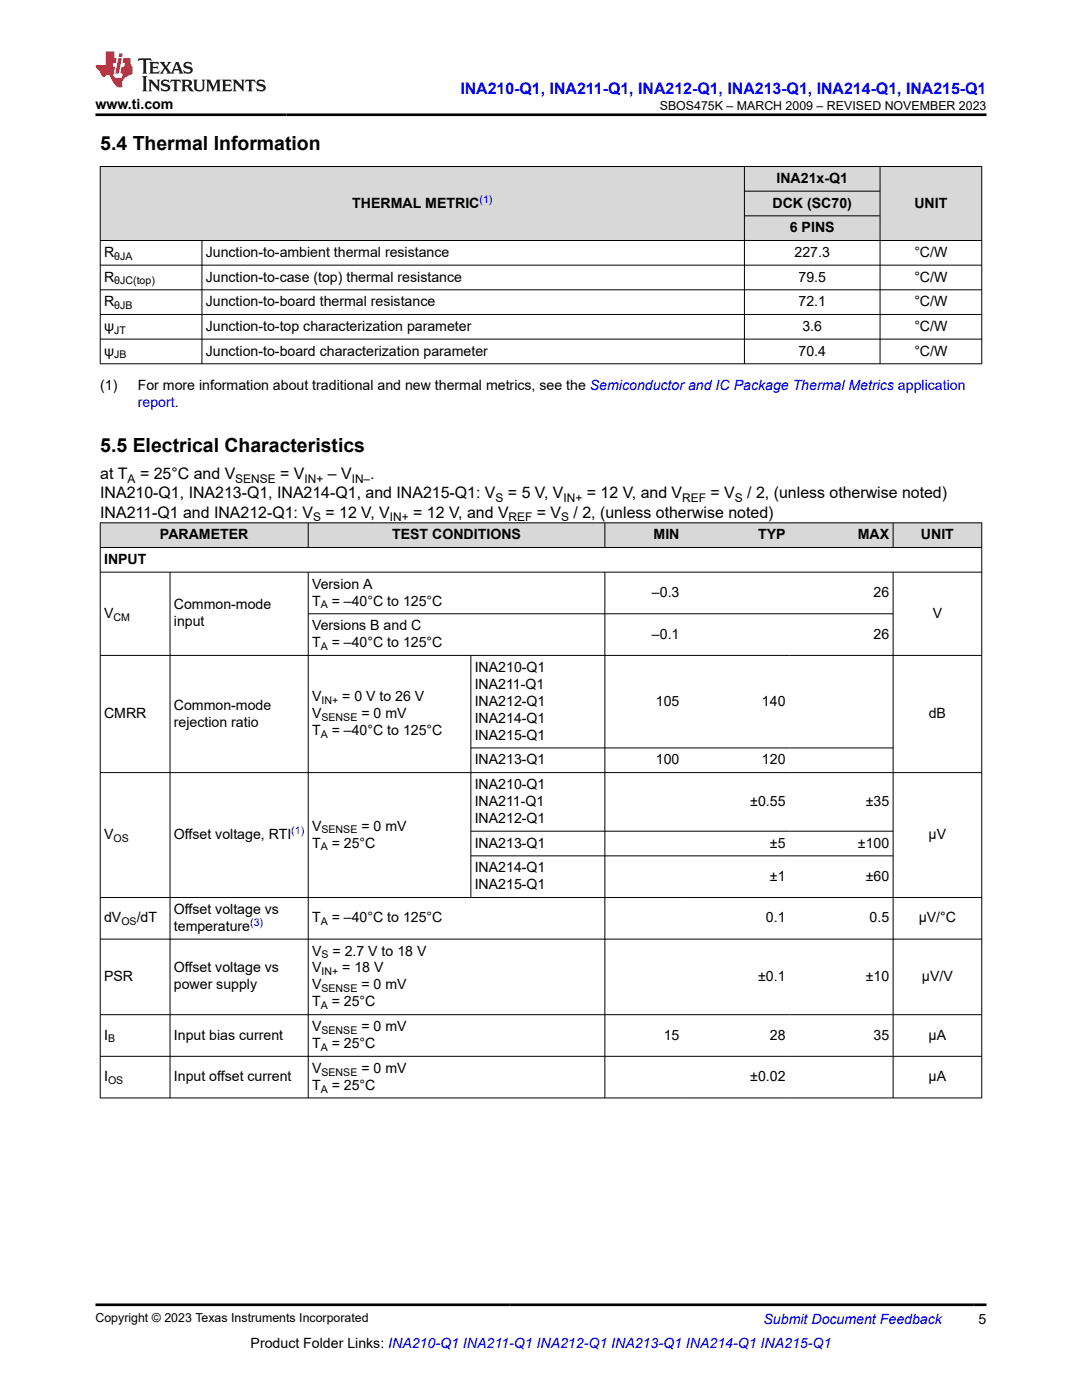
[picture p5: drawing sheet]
<svg xmlns="http://www.w3.org/2000/svg" width="216mm" height="279mm" viewBox="0 0 216 279" stroke-linecap="round" stroke-linejoin="round" font-family="sans-serif">
<defs><g id="words">
<g font-size="3.9">
<text x="20" y="29.9">5.4 Thermal Information</text>
<text x="20" y="90.2">5.5 Electrical Characteristics</text>
</g>
<text font-size="3.2" fill="#00f" x="91.9" y="18.7">INA210-Q1, INA211-Q1, INA212-Q1, INA213-Q1, INA214-Q1, INA215-Q1</text>
<g font-size="3.2">
<text x="20" y="95.7">at T</text>
<text x="27.9" y="95.7">= 25°C and V</text>
<text x="55.9" y="95.7">= V</text>
<text x="65.4" y="95.7">– V</text>
<text x="73.9" y="95.7">.</text>
<text x="20" y="99.5">INA210-Q1, INA213-Q1, INA214-Q1, and INA215-Q1: V</text>
<text x="101.4" y="99.5">= 5 V, V</text>
<text x="117.1" y="99.5">= 12 V, and V</text>
<text x="141.8" y="99.5">= V</text>
<text x="149.1" y="99.5">/ 2, (unless otherwise noted)</text>
<text x="20" y="103.3">INA211-Q1 and INA212-Q1: V</text>
<text x="64.9" y="103.3">= 12 V, V</text>
<text x="82.5" y="103.3">= 12 V, and V</text>
<text x="107.1" y="103.3">= V</text>
<text x="114.5" y="103.3">/ 2, (unless otherwise noted)</text>
</g>
<g font-size="2.8">
<text x="19" y="21.8">www.ti.com</text>
<text x="70.3" y="41.4">THERMAL METRIC</text>
<text x="154.2" y="41.4">DCK (SC70)</text>
<text x="154.9" y="36.5">INA21x-Q1</text>
<text x="182.5" y="41.4">UNIT</text>
<text x="157.6" y="46.3">6 PINS</text>
<text x="20.8" y="51.3">R</text>
<text x="41.1" y="51.3">Junction-to-ambient thermal resistance</text>
<text x="158.5" y="51.3">227.3</text>
<text x="182.4" y="51.3">°C/W</text>
<text x="20.8" y="56.2">R</text>
<text x="41.1" y="56.2">Junction-to-case (top) thermal resistance</text>
<text x="159.3" y="56.2">79.5</text>
<text x="182.4" y="56.2">°C/W</text>
<text x="20.8" y="61.1">R</text>
<text x="41.1" y="61.1">Junction-to-board thermal resistance</text>
<text x="159.3" y="61.1">72.1</text>
<text x="182.4" y="61.1">°C/W</text>
<text x="20.8" y="66">ψ</text>
<text x="20.8" y="71">ψ</text>
<text x="41.1" y="66">Junction-to-top characterization parameter</text>
<text x="41.1" y="71">Junction-to-board characterization parameter</text>
<text x="159.3" y="71">70.4</text>
<text x="160.1" y="66">3.6</text>
<text x="182.4" y="66">°C/W</text>
<text x="182.4" y="71">°C/W</text>
<text x="20" y="77.8">(1)</text>
<text x="27.5" y="77.8">For more information about traditional and new thermal metrics, see the Semiconductor and IC Package Thermal Metrics application</text>
<text x="31.9" y="107.6">PARAMETER</text>
<text x="78.2" y="107.6">TEST CONDITIONS</text>
<text x="130.4" y="107.6">MIN</text>
<text x="151.3" y="107.6">TYP</text>
<text x="171.2" y="107.6">MAX</text>
<text x="183.8" y="107.6">UNIT</text>
<text x="20.8" y="112.5">INPUT</text>
<text x="62.3" y="117.5">Version A</text>
<text x="130.1" y="119.2">–0.3</text>
<text x="174.3" y="119.2">26</text>
<text x="20.8" y="123.3">V</text>
<text x="34.7" y="121.6">Common-mode</text>
<text x="34.7" y="125">input</text>
<text x="62.3" y="120.8">T</text>
<text x="62.3" y="125.8">Versions B and C</text>
<text x="66.2" y="120.8">= –40°C to 125°C</text>
<text x="186.1" y="123.3">V</text>
<text x="62.3" y="129.2">T</text>
<text x="66.2" y="129.2">= –40°C to 125°C</text>
<text x="130.1" y="127.5">–0.1</text>
<text x="174.3" y="127.5">26</text>
<text x="94.7" y="134.1">INA210-Q1</text>
<text x="94.7" y="137.5">INA211-Q1</text>
<text x="20.8" y="143.3">CMRR</text>
<text x="34.7" y="141.6">Common-mode</text>
<text x="62.3" y="139.9">V</text>
<text x="62.3" y="143.3">V</text>
<text x="68.3" y="139.9">= 0 V to 26 V</text>
<text x="72.1" y="143.3">= 0 mV</text>
<text x="94.7" y="140.8">INA212-Q1</text>
<text x="130.9" y="140.8">105</text>
<text x="152" y="140.8">140</text>
<text x="185.3" y="143.3">dB</text>
<text x="34.7" y="145">rejection ratio</text>
<text x="62.3" y="146.7">T</text>
<text x="66.2" y="146.7">= –40°C to 125°C</text>
<text x="94.7" y="144.2">INA214-Q1</text>
<text x="94.7" y="147.6">INA215-Q1</text>
<text x="94.7" y="152.5">INA213-Q1</text>
<text x="130.9" y="152.5">100</text>
<text x="152" y="152.5">120</text>
<text x="94.7" y="157.5">INA210-Q1</text>
<text x="94.7" y="160.9">INA211-Q1</text>
<text x="149.7" y="160.9">±0.55</text>
<text x="172.8" y="160.9">±35</text>
<text x="20.8" y="167.5">V</text>
<text x="34.7" y="167.5">Offset voltage, RTI</text>
<text x="62.3" y="165.8">V</text>
<text x="72.1" y="165.8">= 0 mV</text>
<text x="94.7" y="164.2">INA212-Q1</text>
<text x="185.3" y="167.5">µV</text>
<text x="62.3" y="169.2">T</text>
<text x="66.2" y="169.2">= 25°C</text>
<text x="94.7" y="169.2">INA213-Q1</text>
<text x="153.6" y="169.2">±5</text>
<text x="171.2" y="169.2">±100</text>
<text x="94.7" y="174.1">INA214-Q1</text>
<text x="94.7" y="177.5">INA215-Q1</text>
<text x="153.6" y="175.8">±1</text>
<text x="172.8" y="175.8">±60</text>
<text x="20.8" y="184.1">dV</text>
<text x="27.3" y="184.1">/dT</text>
<text x="34.7" y="182.4">Offset voltage vs</text>
<text x="34.7" y="185.8">temperature</text>
<text x="62.3" y="184.1">T</text>
<text x="66.2" y="184.1">= –40°C to 125°C</text>
<text x="152.8" y="184.1">0.1</text>
<text x="173.5" y="184.1">0.5</text>
<text x="183.3" y="184.1">µV/°C</text>
<text x="62.3" y="190.7">V</text>
<text x="66.3" y="190.7">= 2.7 V to 18 V</text>
<text x="20.8" y="195.8">PSR</text>
<text x="34.7" y="194.1">Offset voltage vs</text>
<text x="34.7" y="197.5">power supply</text>
<text x="62.3" y="194.1">V</text>
<text x="62.3" y="197.5">V</text>
<text x="68.3" y="194.1">= 18 V</text>
<text x="72.1" y="197.5">= 0 mV</text>
<text x="151.3" y="195.8">±0.1</text>
<text x="172.8" y="195.8">±10</text>
<text x="184" y="195.8">µV/V</text>
<text x="62.3" y="200.9">T</text>
<text x="66.2" y="200.9">= 25°C</text>
<text x="20.8" y="207.5">I</text>
<text x="34.7" y="207.5">Input bias current</text>
<text x="62.3" y="209.2">T</text>
<text x="62.3" y="205.8">V</text>
<text x="66.2" y="209.2">= 25°C</text>
<text x="72.1" y="205.8">= 0 mV</text>
<text x="132.4" y="207.5">15</text>
<text x="153.6" y="207.5">28</text>
<text x="174.3" y="207.5">35</text>
<text x="185.3" y="207.5">µA</text>
<text x="20.8" y="215.8">I</text>
<text x="34.7" y="215.8">Input offset current</text>
<text x="62.3" y="214.1">V</text>
<text x="72.1" y="214.1">= 0 mV</text>
<text x="149.7" y="215.8">±0.02</text>
<text x="185.3" y="215.8">µA</text>
<text x="62.3" y="217.5">T</text>
<text x="66.2" y="217.5">= 25°C</text>
<text x="50" y="269">Product Folder Links: INA210-Q1 INA211-Q1 INA212-Q1 INA213-Q1 INA214-Q1 INA215-Q1</text>
<text x="195.3" y="264.2">5</text>
</g>
<g font-size="2.8" fill="#00f">
<text x="27.5" y="81.1">report.</text>
<text x="152.4" y="264.2">Submit Document Feedback</text>
</g>
<g font-size="2.5">
<text x="131.7" y="21.9">SBOS475K – MARCH 2009 – REVISED NOVEMBER 2023</text>
<text x="19" y="263.9">Copyright © 2023 Texas Instruments Incorporated</text>
</g>
<g font-size="2.4">
<text x="25.5" y="96.3">A</text>
<text x="46.9" y="96.3">SENSE</text>
<text x="60.8" y="96.3">IN+</text>
<text x="70.2" y="96.3">IN–</text>
<text x="98.9" y="100.1">S</text>
<text x="112.4" y="100.1">IN+</text>
<text x="136.1" y="100.1">REF</text>
<text x="146.6" y="100.1">S</text>
<text x="62.5" y="103.9">S</text>
<text x="77.8" y="103.9">IN+</text>
<text x="101.5" y="103.9">REF</text>
<text x="112" y="103.9">S</text>
</g>
<g font-size="2.1" fill="#00f">
<text x="95.7" y="40.5">(1)</text>
<text x="58.1" y="166.5">(1)</text>
<text x="49.9" y="184.8">(3)</text>
</g>
<g font-size="2.1">
<text x="22.8" y="51.8">θJA</text>
<text x="22.8" y="56.8">θJC(top)</text>
<text x="22.8" y="61.7">θJB</text>
<text x="22.8" y="66.6">JT</text>
<text x="22.8" y="71.5">JB</text>
<text x="22.6" y="123.9">CM</text>
<text x="64" y="121.4">A</text>
<text x="64" y="129.7">A</text>
<text x="64.2" y="140.5">IN+</text>
<text x="64.2" y="143.9">SENSE</text>
<text x="64" y="147.3">A</text>
<text x="64.2" y="166.3">SENSE</text>
<text x="22.6" y="168">OS</text>
<text x="64" y="169.7">A</text>
<text x="24.2" y="184.6">OS</text>
<text x="64" y="184.6">A</text>
<text x="64.2" y="191.3">S</text>
<text x="64.2" y="194.6">IN+</text>
<text x="64" y="201.4">A</text>
<text x="64.2" y="198">SENSE</text>
<text x="21.6" y="208">B</text>
<text x="64" y="209.7">A</text>
<text x="64.2" y="206.3">SENSE</text>
<text x="64.2" y="214.6">SENSE</text>
<text x="21.6" y="216.3">OS</text>
<text x="64" y="218">A</text>
</g>
</g></defs>
<g fill="#d8d8d8">
<path d="M20 33.2h175.9v5h-175.9z" fill-rule="evenodd"/>
<path d="M20.1 33.3h128.4v14.6h-128.4z" fill-rule="evenodd"/>
<path d="M148.6 33.3h26.9v4.8h-26.9z" fill-rule="evenodd"/>
<path d="M175.7 33.3h20.1v14.6h-20.1z" fill-rule="evenodd"/>
<path d="M148.6 38.2h26.9v4.8h-26.9z" fill-rule="evenodd"/>
<path d="M148.6 43.1h26.9v4.8h-26.9z" fill-rule="evenodd"/>
</g>
<g fill="none" stroke="#000" stroke-width=".2">
<path d="M19.9 33.2h176.1M20 33.2v39.5M148.5 33.2v39.5M148.5 38.2h27.2M175.6 33.2v39.5M195.9 33.2v39.5M19.9 48h176.1M19.9 52.9h176.1M19.9 57.8h176.1M40.3 48v24.7M148.5 43.1h27.2M19.9 62.8h176.1"/>
<path d="M19.9 67.7h176.1M19.9 72.6h176.1"/>
</g>
<g fill="#d8d8d8">
<path d="M20 104.3h175.9v5h-175.9z" fill-rule="evenodd"/>
<path d="M20.1 104.4h41.3v4.8h-41.3z" fill-rule="evenodd"/>
<path d="M61.6 104.4h59v4.8h-59z" fill-rule="evenodd"/>
<path d="M120.8 104.4h15.5v4.8h-15.5z" fill-rule="evenodd"/>
<path d="M136.3 104.4h21.2v4.8h-21.2z" fill-rule="evenodd"/>
<path d="M157.5 104.4h20.7v4.8h-20.7z" fill-rule="evenodd"/>
<path d="M178.3 104.4h17.5v4.8h-17.5z" fill-rule="evenodd"/>
</g>
<g fill="none" stroke="#000" stroke-width=".2">
<path d="M19.9 104.3h176.1M19.9 109.3h176.1M19.9 114.2h176.1M20 104.3v114.9M33.9 114.2v105M61.5 104.3v5M61.5 114.2v105M120.7 104.3v5M120.7 114.2v105M178.2 104.3v5M178.2 114.2v105M195.9 104.3v114.9"/>
<path d="M19.9 130.8h176.1M61.5 122.5h116.8M94 130.8v48.4M19.9 154.2h176.1M94 149.3h84.3M19.9 179.1h176.1M94 165.9h84.3M94 170.8h84.3M19.9 187.4h176.1M19.9 202.5h176.1M19.9 210.8h176.1M19.9 219.1h176.1"/>
</g>
<path d="M27.7 11.6l-.2 .6 .5-.2h.6v.1v2.2l-.2 .4h1l-.2-.4v-2.2v-.1h.5l.5 .2-.1-.6zM29.8 12.4l.2 .3v1.6l-.2 .4h1.9l.1-.6a1.08 1.08 0 0 1-1.3 .2v-.7h.6l.4 .2v-.7l-.4 .2h-.6v-.5l.2-.2a1 1 0 0 1 1 .3l-.1-.5zM31.8 12.4l1 1.1-1 1.2h.9l-.2-.2 .4-.8 .5 .8-.2 .2h1.6l-.2-.2 .1-.5h1l.1 .5-.1 .2h.9l-.2-.4-.8-1.9h-.5l-1 2.1-.8-1.1 .9-1h-.8l.2 .2-.5 .6-.3-.6 .1-.2zM35.2 12.8l.4 1h-.8zM36.8 12.5a.65 .65 0 0 0-.2 .7 .65 .65 0 0 0 .6 .5l.7 .1 .1 .3a.79 .79 0 0 1-.7 .4 .79 .79 0 0 1-.7-.5l.1 .7 .2-.1a.93 .93 0 0 0 1.1 0 .93 .93 0 0 0 .4-.9 1.46 1.46 0 0 0-1.2-.6l-.1-.3a1.09 1.09 0 0 1 1.2 .2l-.2-.6-.1 .1-.6-.2zM28.4 15.2l.2 .4v2.2l-.2 .4h1l-.2-.4v-2.2l.2-.4zM29.6 15.9l.2 .4v1.5l-.2 .4h.8l-.3-.4v-1.3l1.7 1.8v-2l.2-.4h-.8l.2 .2 .1 1.1-1.2-1.3zM32.3 16a.65 .65 0 0 0-.2 .8 .65 .65 0 0 0 .7 .4l.6 .2 .1 .2a.79 .79 0 0 1-.7 .4 .79 .79 0 0 1-.7-.5l.1 .7 .2-.1a.93 .93 0 0 0 1.1 .1 .93 .93 0 0 0 .4-1 1.46 1.46 0 0 0-1.2-.5l-.1-.4a1.09 1.09 0 0 1 1.2 .2l-.2-.6-.1 .1-.6-.1zM34.1 15.9l-.1 .6a.63 .63 0 0 1 .7-.3l.1 1.6-.3 .4h1l-.2-.4v-1.6a.66 .66 0 0 1 .8 .3l-.1-.6zM36.2 15.9l.2 .4v1.5l-.2 .4h.9l-.2-.2v-.7h.5l.1 .2a.79 .79 0 0 0 1.2 .6l-1-.9a.61 .61 0 0 0 .6-.6 .61 .61 0 0 0-.5-.7zM36.9 16.2h.2a.47 .47 0 0 1 .5 .1 .47 .47 0 0 1 .1 .5l-.2 .1-.6 .1zM38.5 15.9l.2 .2a2.27 2.27 0 0 0 .4 2 1.04 1.04 0 0 0 1.7-.7v-1.3l.2-.2h-.8l.2 .4v1.1a.6 .6 0 0 1-.6 .6 .6 .6 0 0 1-.6-.6v-1.1l.3-.4zM41.1 15.9l.2 .4v1.5l-.2 .4h.7l-.2-.4v-1.4l.9 1.9 .8-1.9v1.4l-.2 .4h1l-.3-.4v-1.5l.3-.4h-.8l-.7 1.5-.7-1.5zM44.3 15.9l.2 .4v1.5l-.2 .4h1.9l.1-.6a1.09 1.09 0 0 1-1.3 .2v-.7h.6l.4 .2v-.6l-.4 .2h-.6v-.6l.2-.1a1.01 1.01 0 0 1 1 .3l-.1-.6zM46.4 15.9l.3 .4v1.5l-.3 .4h.8l-.2-.4v-1.3l1.6 1.8v-2l.2-.4h-.7l.2 .2v1.1l-1.2-1.3zM49 15.9l-.1 .6a.63 .63 0 0 1 .8-.3v1.6l-.3 .4h1l-.2-.4v-1.6a.66 .66 0 0 1 .8 .3l-.1-.6zM51.4 16a.65 .65 0 0 0-.2 .8 .65 .65 0 0 0 .6 .4l.6 .2 .2 .2a.79 .79 0 0 1-.8 .4 .79 .79 0 0 1-.6-.5l.1 .7 .2-.1a.93 .93 0 0 0 1 .1 .93 .93 0 0 0 .5-1 1.46 1.46 0 0 0-1.3-.5l-.1-.4a1.09 1.09 0 0 1 1.3 .2l-.2-.6-.2 .1-.5-.1z" fill="#231f20"/>
<path d="M21.1 10.3v2.7h-2.1l.1 .4 .9 1a.95 .95 0 0 0 .9 .9 .59 .59 0 0 1 .6-.4 .59 .59 0 0 1 .5 .3l.4 .8a1.59 1.59 0 0 0 2.1 1.4 1.61 1.61 0 0 1 1-2.3l1-.3-.1-1.5a1.59 1.59 0 0 1-.4-1.7h-1.4l-.2 .9h.5l-.1 .9h-.5l-.2 .9v.3l.4 .1-.2 .9h-.6a.73 .73 0 0 1-1.1-.7l.3-1.5h-.5l.2-.9h.5l.2-.9h-.5v-1.3zM23.6 11.6l-.6 3.1h.7l.6-3.1zM23.8 10.7l-.1 .6h.7l.1-.6z" fill="#ed1c24"/>
<path d="M19 22.9h177.8M19 260.4h177.8" fill="none" stroke="#000" stroke-width=".53"/>
<use href="#words"/>
</svg>
